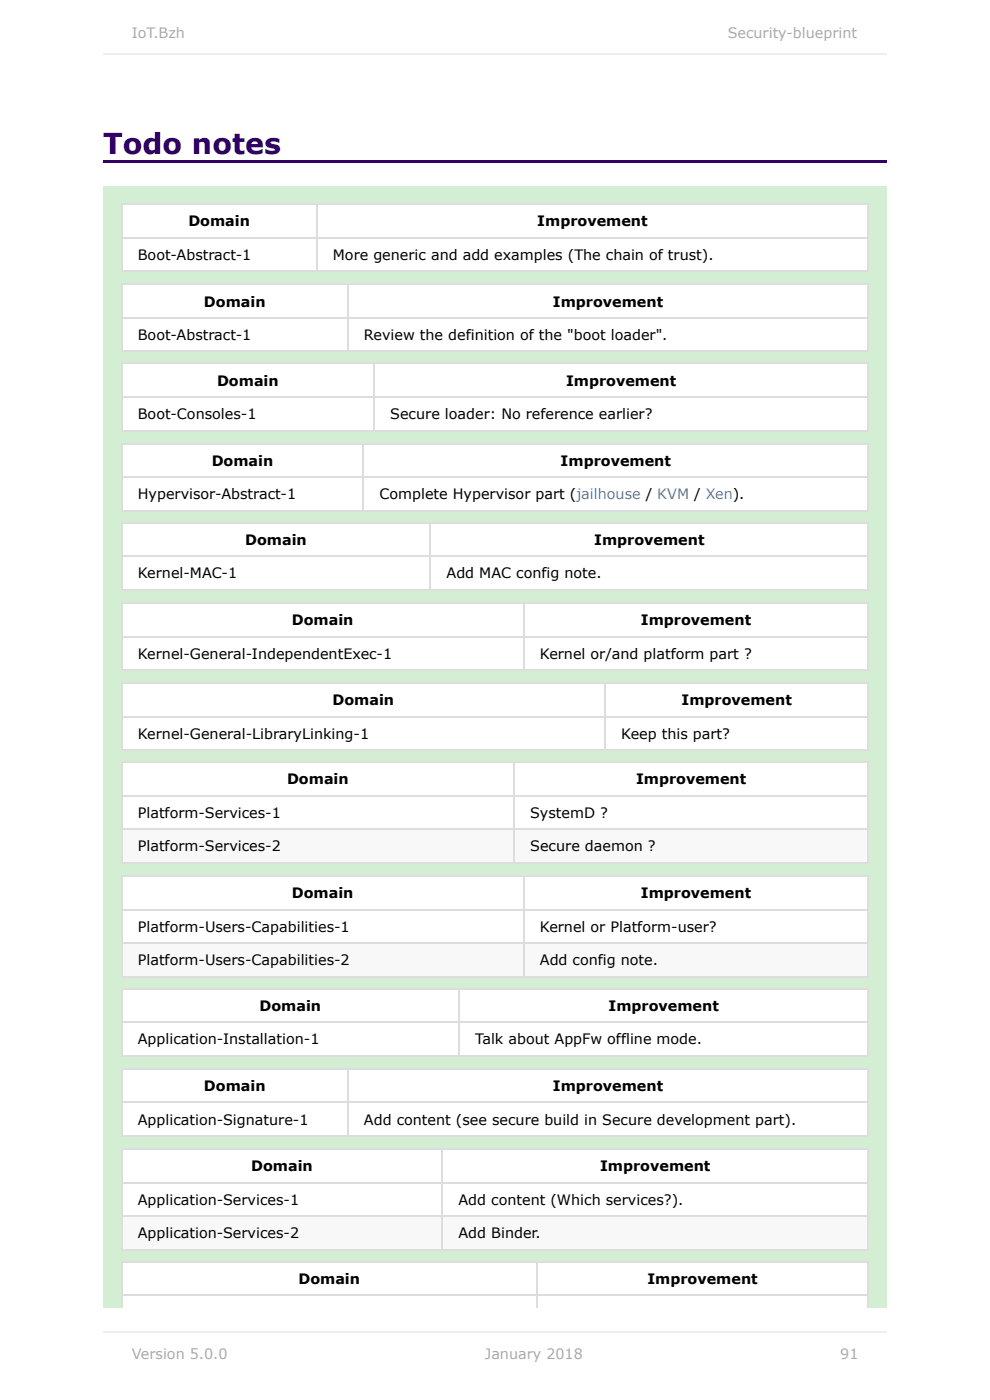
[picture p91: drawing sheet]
<svg xmlns="http://www.w3.org/2000/svg" width="210mm" height="297mm" viewBox="0 0 210 297" stroke-linecap="round" stroke-linejoin="round" font-family="sans-serif">
<defs><g id="words">
<text font-size="6.1" fill="#306" x="21.9" y="32.8">Todo notes</text>
<g font-size="3" fill="#aaa">
<text x="28" y="8.1">IoT.Bzh</text>
<text x="154.4" y="8.1">Security-blueprint</text>
<text x="28" y="288.4">Version 5.0.0</text>
<text x="102.8" y="288.4">January 2018</text>
<text x="178.2" y="288.4">91</text>
</g>
<g font-size="3">
<text x="40" y="48">Domain</text>
<text x="114" y="48">Improvement</text>
<text x="29.2" y="55.1">Boot-Abstract-1</text>
<text x="70.6" y="55.1">More generic and add examples (The chain of trust).</text>
<text x="43.3" y="65">Domain</text>
<text x="117.3" y="65">Improvement</text>
<text x="29.2" y="72.2">Boot-Abstract-1</text>
<text x="77.2" y="72.2">Review the definition of the &quot;boot loader&quot;.</text>
<text x="46" y="81.8">Domain</text>
<text x="120.1" y="81.8">Improvement</text>
<text x="29.2" y="88.9">Boot-Consoles-1</text>
<text x="82.8" y="88.9">Secure loader: No reference earlier?</text>
<text x="44.9" y="98.8">Domain</text>
<text x="118.9" y="98.8">Improvement</text>
<text x="29.2" y="105.9">Hypervisor-Abstract-1</text>
<text x="80.5" y="105.9">Complete Hypervisor part (jailhouse / KVM / Xen).</text>
<text x="52" y="115.6">Domain</text>
<text x="126" y="115.6">Improvement</text>
<text x="29.2" y="122.7">Kernel-MAC-1</text>
<text x="94.7" y="122.7">Add MAC config note.</text>
<text x="61.9" y="132.6">Domain</text>
<text x="135.9" y="132.6">Improvement</text>
<text x="29.2" y="139.7">Kernel-General-IndependentExec-1</text>
<text x="114.5" y="139.7">Kernel or/and platform part ?</text>
<text x="70.5" y="149.6">Domain</text>
<text x="144.6" y="149.6">Improvement</text>
<text x="29.2" y="156.8">Kernel-General-LibraryLinking-1</text>
<text x="131.8" y="156.8">Keep this part?</text>
<text x="60.9" y="166.4">Domain</text>
<text x="134.9" y="166.4">Improvement</text>
<text x="29.2" y="173.5">Platform-Services-1</text>
<text x="112.5" y="173.5">SystemD ?</text>
<text x="29.2" y="180.6">Platform-Services-2</text>
<text x="112.5" y="180.6">Secure daemon ?</text>
<text x="61.9" y="190.5">Domain</text>
<text x="135.9" y="190.5">Improvement</text>
<text x="29.2" y="197.7">Platform-Users-Capabilities-1</text>
<text x="114.5" y="197.7">Kernel or Platform-user?</text>
<text x="29.2" y="204.8">Platform-Users-Capabilities-2</text>
<text x="114.5" y="204.8">Add config note.</text>
<text x="55.1" y="214.4">Domain</text>
<text x="129.1" y="214.4">Improvement</text>
<text x="29.2" y="221.5">Application-Installation-1</text>
<text x="100.8" y="221.5">Talk about AppFw offline mode.</text>
<text x="43.3" y="231.5">Domain</text>
<text x="117.3" y="231.5">Improvement</text>
<text x="29.2" y="238.6">Application-Signature-1</text>
<text x="77.2" y="238.6">Add content (see secure build in Secure development part).</text>
<text x="53.3" y="248.5">Domain</text>
<text x="127.3" y="248.5">Improvement</text>
<text x="29.2" y="255.6">Application-Services-1</text>
<text x="97.3" y="255.6">Add content (Which services?).</text>
<text x="29.2" y="262.7">Application-Services-2</text>
<text x="97.3" y="262.7">Add Binder.</text>
<text x="63.3" y="272.4">Domain</text>
<text x="137.3" y="272.4">Improvement</text>
</g>
</g></defs>
<path d="M21.9 34h166.2v.6h-166.2z" fill="#306"/>
<path d="M21.9 39.4h166.2v238.1h-166.2z" fill="#d3eed2"/>
<g fill="#fff">
<path d="M25.7 43.2h41.4v7.1h-41.4z"/>
<path d="M67.1 43.2h117v7.1h-117z"/>
<path d="M25.7 50.3h41.4v7.1h-41.4z"/>
<path d="M67.1 50.3h117v7.1h-117z"/>
</g>
<path d="M25.7 50.4h158.6M25.7 57.5h158.6M25.7 43.3h158.6M25.8 43.2v14.5M67.2 43.2v14.5M184.2 43.2v14.5" fill="none" stroke="#ddd" stroke-width=".25"/>
<g fill="#fff">
<path d="M25.7 60.2h48v7.1h-48z"/>
<path d="M73.7 60.2h110.4v7.1h-110.4z"/>
<path d="M25.7 67.3h48v7.1h-48z"/>
<path d="M73.7 67.3h110.4v7.1h-110.4z"/>
</g>
<path d="M25.7 67.5h158.6M25.7 74.6h158.6M25.7 60.3h158.6M25.8 60.2v14.5M73.8 60.2v14.5M184.2 60.2v14.5" fill="none" stroke="#ddd" stroke-width=".25"/>
<g fill="#fff">
<path d="M25.7 77h53.5v7.1h-53.5z"/>
<path d="M79.2 77h104.9v7.1h-104.9z"/>
<path d="M25.7 84.1h53.5v7.1h-53.5z"/>
<path d="M79.2 84.1h104.9v7.1h-104.9z"/>
</g>
<path d="M25.7 77.1h158.6M25.8 77v14.5M79.4 77v14.5M184.2 77v14.5M25.7 84.2h158.6M25.7 91.3h158.6" fill="none" stroke="#ddd" stroke-width=".25"/>
<g fill="#fff">
<path d="M25.7 94h51.3v7.1h-51.3z"/>
<path d="M77 94h107.1v7.1h-107.1z"/>
<path d="M25.7 101.1h51.3v7.1h-51.3z"/>
<path d="M77 101.1h107.1v7.1h-107.1z"/>
</g>
<path d="M25.7 94.1h158.6M25.8 94v14.5M77.1 94v14.5M184.2 94v14.5M25.7 101.2h158.6M25.7 108.4h158.6" fill="none" stroke="#ddd" stroke-width=".25"/>
<g fill="#fff">
<path d="M25.7 110.8h65.5v7.1h-65.5z"/>
<path d="M91.2 110.8h92.9v7.1h-92.9z"/>
<path d="M25.7 117.9h65.5v7.1h-65.5z"/>
<path d="M91.2 117.9h92.9v7.1h-92.9z"/>
</g>
<path d="M25.7 118h158.6M25.7 110.9h158.6M25.8 110.8v14.5M91.3 110.8v14.5M184.2 110.8v14.5M25.7 125.1h158.6" fill="none" stroke="#ddd" stroke-width=".25"/>
<g fill="#fff">
<path d="M25.7 127.8h85.3v7.1h-85.3z"/>
<path d="M111 127.8h73.1v7.1h-73.1z"/>
<path d="M25.7 134.9h85.3v7.1h-85.3z"/>
<path d="M111 134.9h73.1v7.1h-73.1z"/>
</g>
<path d="M25.7 135h158.6M25.7 127.9h158.6M25.8 127.8v14.5M111.1 127.8v14.5M184.2 127.8v14.5M25.7 142.1h158.6" fill="none" stroke="#ddd" stroke-width=".25"/>
<g fill="#fff">
<path d="M25.7 144.8h102.5v7.1h-102.5z"/>
<path d="M128.2 144.8h55.9v7.1h-55.9z"/>
<path d="M25.7 151.9h102.5v7.1h-102.5z"/>
<path d="M128.2 151.9h55.9v7.1h-55.9z"/>
</g>
<path d="M25.7 152.1h158.6M25.7 159.2h158.6M25.7 144.9h158.6M25.8 144.8v14.5M128.4 144.8v14.5M184.2 144.8v14.5" fill="none" stroke="#ddd" stroke-width=".25"/>
<g fill="#fff">
<path d="M25.7 161.6h83.2v7.1h-83.2z"/>
<path d="M108.9 161.6h75.2v7.1h-75.2z"/>
<path d="M25.7 168.7h83.2v7.1h-83.2z"/>
<path d="M108.9 168.7h75.2v7.1h-75.2z"/>
</g>
<g fill="#f8f8f8">
<path d="M25.7 175.8h83.2v7.1h-83.2z"/>
<path d="M108.9 175.8h75.2v7.1h-75.2z"/>
</g>
<path d="M25.7 175.9h158.6M25.7 168.8h158.6M25.7 161.7h158.6M25.8 161.6v21.6M109.1 161.6v21.6M184.2 161.6v21.6M25.7 183.1h158.6" fill="none" stroke="#ddd" stroke-width=".25"/>
<g fill="#fff">
<path d="M25.7 185.7h85.3v7.1h-85.3z"/>
<path d="M111 185.7h73.1v7.1h-73.1z"/>
<path d="M25.7 192.8h85.3v7.1h-85.3z"/>
<path d="M111 192.8h73.1v7.1h-73.1z"/>
</g>
<g fill="#f8f8f8">
<path d="M25.7 199.9h85.3v7.2h-85.3z"/>
<path d="M111 199.9h73.1v7.2h-73.1z"/>
</g>
<path d="M25.7 193h158.6M25.7 185.8h158.6M25.8 185.7v21.6M111.1 185.7v21.6M184.2 185.7v21.6M25.7 200.1h158.6M25.7 207.2h158.6" fill="none" stroke="#ddd" stroke-width=".25"/>
<g fill="#fff">
<path d="M25.7 209.6h71.6v7.1h-71.6z"/>
<path d="M97.3 209.6h86.8v7.1h-86.8z"/>
<path d="M25.7 216.7h71.6v7.1h-71.6z"/>
<path d="M97.3 216.7h86.8v7.1h-86.8z"/>
</g>
<path d="M25.7 216.8h158.6M25.7 209.7h158.6M25.8 209.6v14.5M97.4 209.6v14.5M184.2 209.6v14.5M25.7 224h158.6" fill="none" stroke="#ddd" stroke-width=".25"/>
<g fill="#fff">
<path d="M25.7 226.6h48v7.1h-48z"/>
<path d="M73.7 226.6h110.4v7.1h-110.4z"/>
<path d="M25.7 233.7h48v7.2h-48z"/>
<path d="M73.7 233.7h110.4v7.2h-110.4z"/>
</g>
<path d="M25.7 233.9h158.6M25.7 226.8h158.6M25.8 226.6v14.5M73.8 226.6v14.5M184.2 226.6v14.5M25.7 241h158.6" fill="none" stroke="#ddd" stroke-width=".25"/>
<g fill="#fff">
<path d="M25.7 243.6h68v7.2h-68z"/>
<path d="M93.7 243.6h90.4v7.2h-90.4z"/>
<path d="M25.7 250.8h68v7.1h-68z"/>
<path d="M93.7 250.8h90.4v7.1h-90.4z"/>
</g>
<g fill="#f8f8f8">
<path d="M25.7 257.9h68v7.1h-68z"/>
<path d="M93.7 257.9h90.4v7.1h-90.4z"/>
</g>
<path d="M25.7 258h158.6M25.7 250.9h158.6M25.7 243.8h158.6M25.8 243.6v21.6M93.8 243.6v21.6M184.2 243.6v21.6M25.7 265.1h158.6" fill="none" stroke="#ddd" stroke-width=".25"/>
<g fill="#fff">
<path d="M25.7 267.5h88.1v7.1h-88.1z"/>
<path d="M113.8 267.5h70.3v7.1h-70.3z"/>
<path d="M25.7 274.6h88.1v2.9h-88.1z"/>
<path d="M113.8 274.6h70.3v2.9h-70.3z"/>
</g>
<path d="M25.7 274.8h158.6M25.7 267.7h158.6M25.8 267.5v10M113.9 267.5v10M184.2 267.5v10" fill="none" stroke="#ddd" stroke-width=".25"/>
<path d="M21.9 11.6h166.2M21.9 282.6h166.2" fill="none" stroke="#eee" stroke-width=".25"/>
<use href="#words"/>
</svg>
